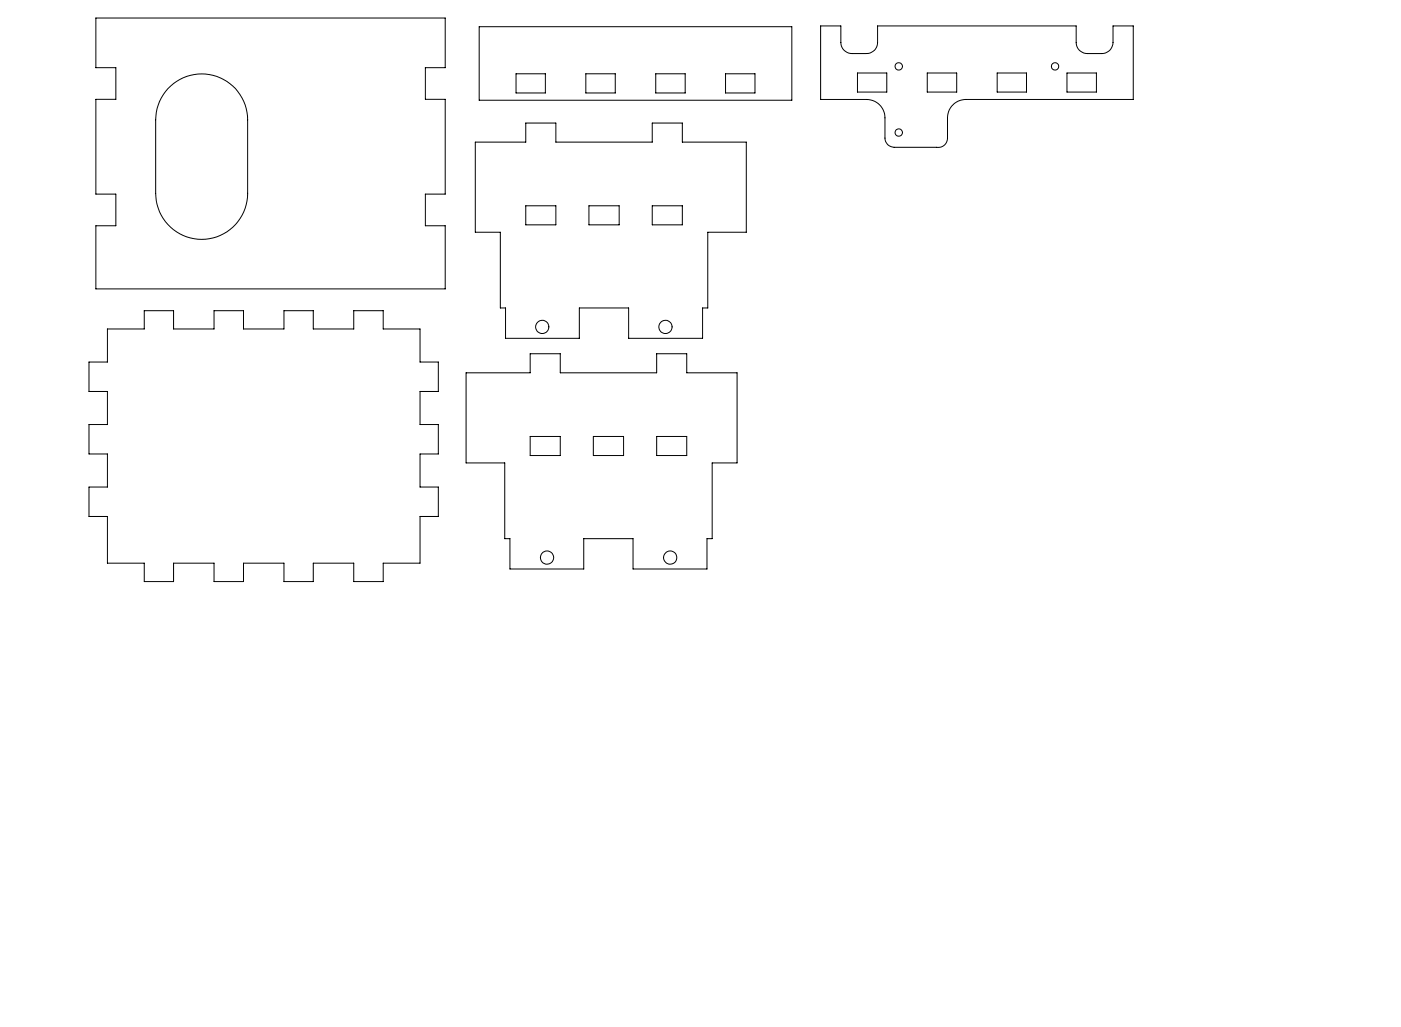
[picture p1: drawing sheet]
<svg xmlns="http://www.w3.org/2000/svg" width="381mm" height="279mm" viewBox="0 0 381 279" stroke-linecap="round" stroke-linejoin="round" font-family="sans-serif">
<g fill="none" stroke="#000" stroke-width=".27">
<path d="M26.1 4.9h95v13.5h-5.4v8.6h5.4v25.8h-5.4v8.6h5.4v17.2h-95v-17.2h5.4v-8.6h-5.4v-25.8h5.4v-8.6h-5.4zM130.3 7.3h85v20h-85zM223.2 7.1h5.5v4.5a3 3 0 0 0 3 3h4a2.95 2.95 0 0 0 3-3v-4.5h54v4.5a3 3 0 0 0 3 3h4a3 3 0 0 0 3-3v-4.5h5.5v20h-45.5a5.1 5.1 0 0 0-5 5v5.5a2.49 2.49 0 0 1-3 2.5h-11.5a2.51 2.51 0 0 1-2.5-2.5v-5.5a5 5 0 0 0-5-5h-12.5zM233.2 19.9h8v5.1h-8zM252.2 19.9h8v5.1h-8zM271.2 19.9h8v5.1h-8zM290.2 19.9h8v5.1h-8zM45.6 24.1a12.5 12.5 0 0 1 13.8-3.1 12.5 12.5 0 0 1 7.9 11.6v20a12.5 12.5 0 0 1-12.5 12.5 12.5 12.5 0 0 1-12.5-12.5v-20a12.8 12.8 0 0 1 3.3-8.5zM129.3 38.7h13.7v-5.2h8.2v5.2h26.2v-5.2h8.2v5.2h17.4v24.5h-10.5v20.6h-1.4v8.2h-20.1v-8.2h-13.4v8.2h-20.1v-8.2h-1.4v-20.6h-6.8zM140.3 20.1h8v5.2h-8zM159.3 20.1h8v5.2h-8zM178.3 20.1h8v5.2h-8z"/>
<path d="M197.3 20.1h8v5.2h-8zM143 56h8.2v5.2h-8.2zM160.2 56h8.2v5.2h-8.2zM177.4 56h8.2v5.2h-8.2zM29.2 89.5h10v-5h8v5h11v-5h8v5h11v-5h8v5h11v-5h8v5h10v9h5v8h-5v9h5v8h-5v9h5v8h-5v12.7h-10v5h-8v-5h-11v5h-8v-5h-11v5h-8v-5h-11v5h-8v-5h-10v-12.7h-5v-8h5v-9h-5v-8h5v-9h-5v-8h5zM126.8 101.4h17.4v-5.2h8.2v5.2h26.2v-5.2h8.2v5.2h13.6v24.5h-6.7v20.6h-1.4v8.3h-20.1v-8.3h-13.4v8.3h-20.1v-8.3h-1.4v-20.6h-10.5zM144.2 118.7h8.2v5.2h-8.2zM161.4 118.7h8.2v5.2h-8.2zM178.6 118.7h8.2v5.2h-8.2z"/>
<circle cx="244.4" cy="18.1" r="1.01"/>
<circle cx="286.9" cy="18.1" r="1"/>
<circle cx="244.4" cy="36.1" r="1"/>
<circle cx="147.5" cy="88.9" r="1.79"/>
<circle cx="181" cy="88.9" r="1.8"/>
<circle cx="148.8" cy="151.7" r="1.79"/>
<circle cx="182.2" cy="151.7" r="1.8"/>
</g>
</svg>
